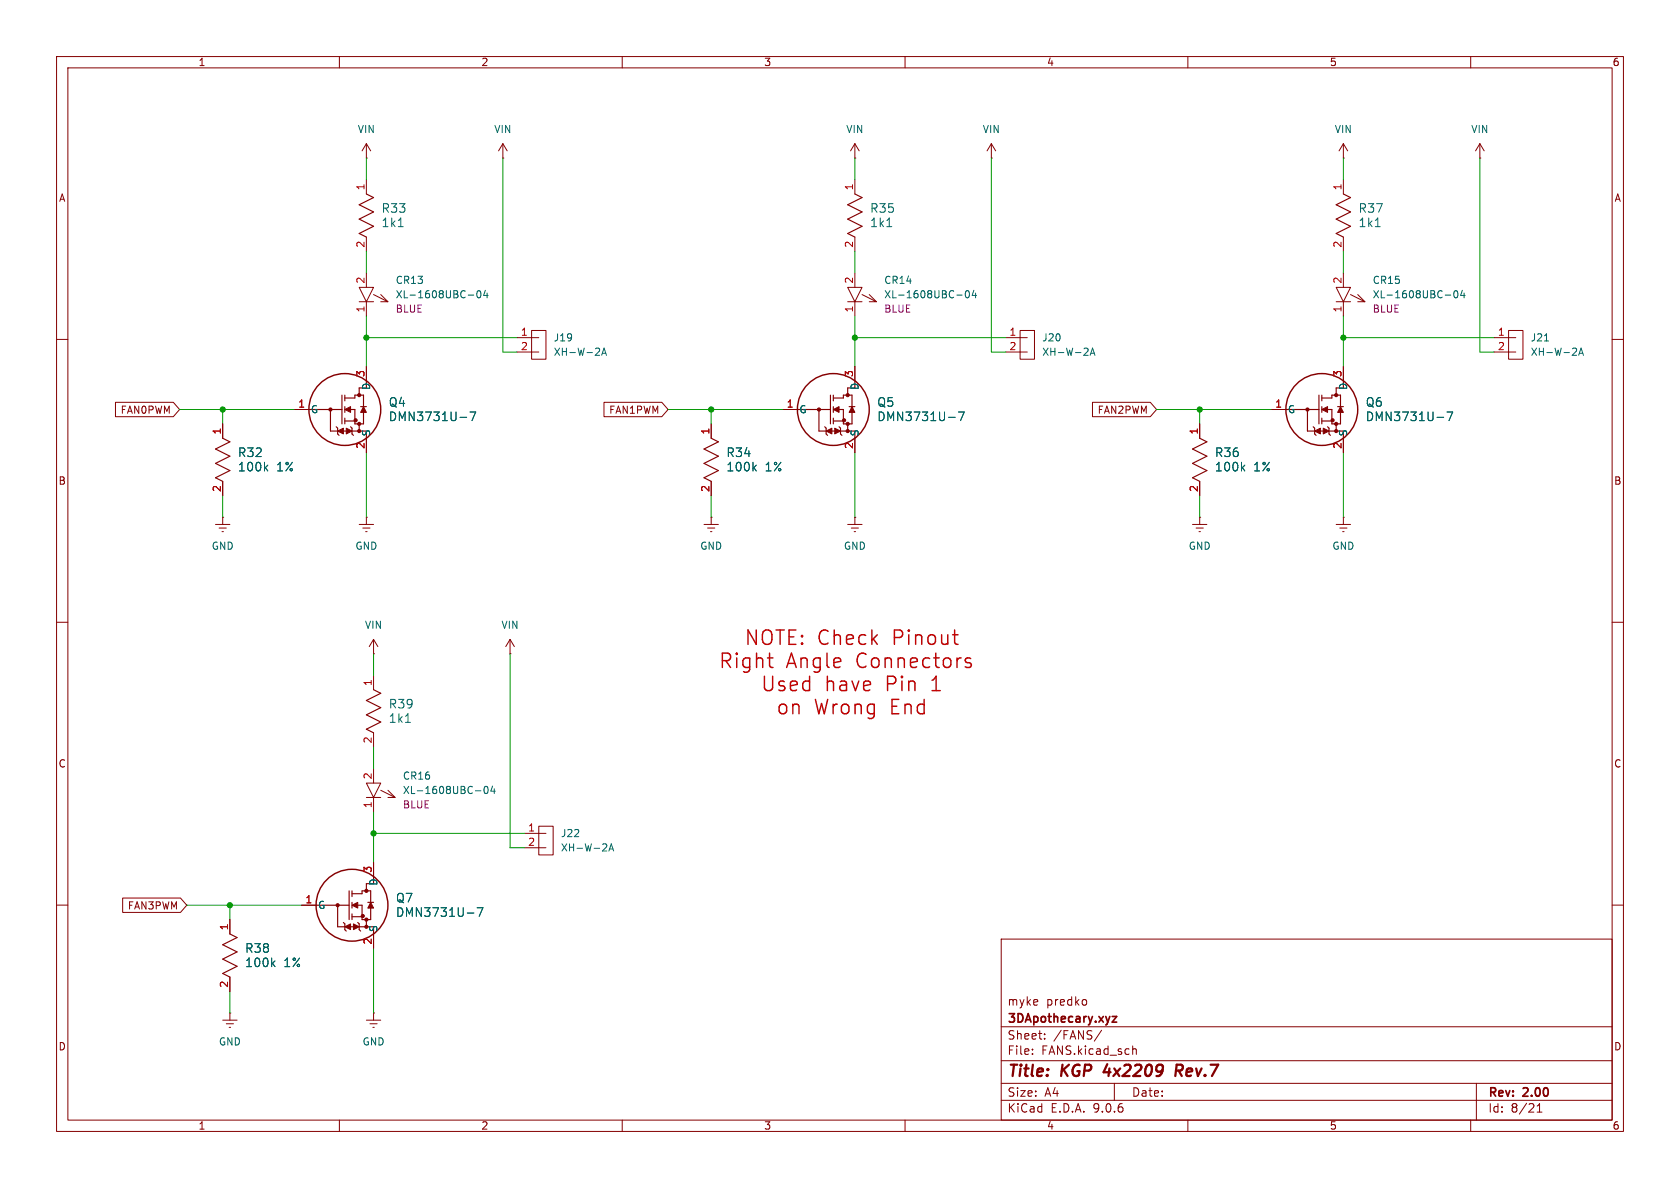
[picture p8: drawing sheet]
<svg xmlns="http://www.w3.org/2000/svg" width="297mm" height="210mm" viewBox="0 0 297 210" stroke-linecap="round" stroke-linejoin="round" font-family="sans-serif">
<defs><g id="words">
<g font-size="3.5" fill="#c20000">
<text x="127" y="118.5">Right</text>
<text x="131.5" y="114.4">NOTE: Check</text>
<text x="139" y="118.5">Angle</text>
<text x="151.4" y="118.5">Connectors</text>
<text x="157.9" y="114.4">Pinout</text>
<text x="134.4" y="122.6">Used</text>
<text x="145.8" y="122.6">have</text>
<text x="156.7" y="122.6">Pin</text>
<text x="164.9" y="122.6">1</text>
<text x="137.1" y="126.7">on Wrong End</text>
</g>
<g font-size="2.8" fill="#840000">
<text x="178" y="190.9">Title:</text>
<text x="187.7" y="190.9">KGP</text>
<text x="196" y="190.9">4x2209</text>
<text x="209.5" y="190.9">Rev.7</text>
</g>
<g font-size="2.1" fill="#006464">
<text x="67.4" y="40.4">1k1</text>
<text x="67.4" y="37.8">R33</text>
<text x="153.7" y="40.4">1k1</text>
<text x="153.7" y="37.8">R35</text>
<text x="240.1" y="40.4">1k1</text>
<text x="240.1" y="37.8">R37</text>
<text x="68.6" y="72.1">Q4</text>
<text x="68.6" y="74.7">DMN3731U-7</text>
<text x="155" y="72.1">Q5</text>
<text x="155" y="74.7">DMN3731U-7</text>
<text x="241.4" y="72.1">Q6</text>
<text x="241.4" y="74.7">DMN3731U-7</text>
<text x="42" y="83.5">100k</text>
<text x="42" y="81">R32</text>
<text x="48.9" y="83.5">1%</text>
<text x="128.3" y="83.5">100k</text>
<text x="128.3" y="81">R34</text>
<text x="135.2" y="83.5">1%</text>
<text x="214.7" y="83.5">100k</text>
<text x="214.7" y="81">R36</text>
<text x="221.6" y="83.5">1%</text>
<text x="68.6" y="125.5">R39</text>
<text x="68.6" y="128">1k1</text>
<text x="69.9" y="159.7">Q7</text>
<text x="69.9" y="162.3">DMN3731U-7</text>
<text x="43.2" y="171.2">100k</text>
<text x="43.2" y="168.6">R38</text>
<text x="50.1" y="171.2">1%</text>
</g>
<g font-size="2.1" fill="#840000">
<text x="178" y="178">myke</text>
<text x="184.9" y="178">predko</text>
<text x="178" y="184">Sheet:</text>
<text x="178" y="181.2">3DApothecary.xyz</text>
<text x="186.2" y="184">/FANS/</text>
<text x="178" y="186.7">File:</text>
<text x="184.1" y="186.7">FANS.kicad_sch</text>
<text x="178" y="196.9">KiCad</text>
<text x="178" y="194.1">Size:</text>
<text x="184.7" y="194.1">A4</text>
<text x="185.7" y="196.9">E.D.A.</text>
<text x="193.3" y="196.9">9.0.6</text>
<text x="200" y="194.1">Date:</text>
<text x="263" y="194.3">Rev:</text>
<text x="263" y="196.9">Id:</text>
<text x="267.1" y="196.9">8/21</text>
<text x="269.4" y="194.3">2.00</text>
</g>
<g font-size="1.8" fill="#840000">
<text x="35" y="11.9">1</text>
<text x="85" y="11.9">2</text>
<text x="135" y="11.9">3</text>
<text x="185" y="11.9">4</text>
<text x="235" y="11.9">5</text>
<text x="285" y="11.9">6</text>
<text x="10.3" y="35.9">A</text>
<text x="285.3" y="35.9">A</text>
<text x="21.2" y="73.3">FAN0PWM</text>
<text x="107.6" y="73.3">FAN1PWM</text>
<text x="193.9" y="73.3">FAN2PWM</text>
<text x="10.3" y="85.9">B</text>
<text x="285.3" y="85.9">B</text>
<text x="10.3" y="135.9">C</text>
<text x="285.3" y="135.9">C</text>
<text x="22.5" y="161">FAN3PWM</text>
<text x="10.3" y="185.9">D</text>
<text x="285.3" y="185.9">D</text>
<text x="35" y="199.9">1</text>
<text x="85" y="199.9">2</text>
<text x="135" y="199.9">3</text>
<text x="185" y="199.9">4</text>
<text x="235" y="199.9">5</text>
<text x="285" y="199.9">6</text>
</g>
<g font-size="1.8" fill="#006464">
<text x="63.2" y="23.7">VIN</text>
<text x="87.3" y="23.7">VIN</text>
<text x="149.5" y="23.7">VIN</text>
<text x="173.6" y="23.7">VIN</text>
<text x="235.9" y="23.7">VIN</text>
<text x="260" y="23.7">VIN</text>
<text x="69.9" y="52.9">XL-1608UBC-04</text>
<text x="69.9" y="50.4">CR13</text>
<text x="156.2" y="52.9">XL-1608UBC-04</text>
<text x="156.2" y="50.4">CR14</text>
<text x="242.6" y="52.9">XL-1608UBC-04</text>
<text x="242.6" y="50.4">CR15</text>
<text x="97.8" y="63.1">XH-W-2A</text>
<text x="97.8" y="60.6">J19</text>
<text x="184.2" y="63.1">XH-W-2A</text>
<text x="184.2" y="60.6">J20</text>
<text x="270.5" y="63.1">XH-W-2A</text>
<text x="270.5" y="60.6">J21</text>
<text x="65.6" y="69" transform="rotate(-90 65.6 69)">D</text>
<text x="152" y="69" transform="rotate(-90 152 69)">D</text>
<text x="238.4" y="69" transform="rotate(-90 238.4 69)">D</text>
<text x="54.9" y="73.3">G</text>
<text x="65.6" y="77.2" transform="rotate(-90 65.6 77.2)">S</text>
<text x="141.2" y="73.3">G</text>
<text x="152" y="77.2" transform="rotate(-90 152 77.2)">S</text>
<text x="227.6" y="73.3">G</text>
<text x="238.4" y="77.2" transform="rotate(-90 238.4 77.2)">S</text>
<text x="37.3" y="97.4">GND</text>
<text x="62.7" y="97.4">GND</text>
<text x="123.7" y="97.4">GND</text>
<text x="149.1" y="97.4">GND</text>
<text x="210.1" y="97.4">GND</text>
<text x="235.5" y="97.4">GND</text>
<text x="64.4" y="111.4">VIN</text>
<text x="88.6" y="111.4">VIN</text>
<text x="71.1" y="140.6">XL-1608UBC-04</text>
<text x="71.1" y="138">CR16</text>
<text x="99.1" y="148.2">J22</text>
<text x="99.1" y="150.7">XH-W-2A</text>
<text x="56.1" y="160.9">G</text>
<text x="66.9" y="156.7" transform="rotate(-90 66.9 156.7)">D</text>
<text x="66.9" y="164.8" transform="rotate(-90 66.9 164.8)">S</text>
<text x="38.6" y="185">GND</text>
<text x="64" y="185">GND</text>
</g>
<g font-size="1.8" fill="#a90000">
<text x="64.5" y="33.7" transform="rotate(-90 64.5 33.7)">1</text>
<text x="150.9" y="33.7" transform="rotate(-90 150.9 33.7)">1</text>
<text x="237.2" y="33.7" transform="rotate(-90 237.2 33.7)">1</text>
<text x="64.5" y="43.9" transform="rotate(-90 64.5 43.9)">2</text>
<text x="150.9" y="43.9" transform="rotate(-90 150.9 43.9)">2</text>
<text x="237.2" y="43.9" transform="rotate(-90 237.2 43.9)">2</text>
<text x="64.5" y="50.2" transform="rotate(-90 64.5 50.2)">2</text>
<text x="150.9" y="50.2" transform="rotate(-90 150.9 50.2)">2</text>
<text x="237.2" y="50.2" transform="rotate(-90 237.2 50.2)">2</text>
<text x="64.5" y="55.3" transform="rotate(-90 64.5 55.3)">1</text>
<text x="92" y="59.4">1</text>
<text x="150.9" y="55.3" transform="rotate(-90 150.9 55.3)">1</text>
<text x="178.4" y="59.4">1</text>
<text x="237.2" y="55.3" transform="rotate(-90 237.2 55.3)">1</text>
<text x="264.7" y="59.4">1</text>
<text x="92" y="62">2</text>
<text x="178.4" y="62">2</text>
<text x="264.7" y="62">2</text>
<text x="64.5" y="66.7" transform="rotate(-90 64.5 66.7)">3</text>
<text x="150.9" y="66.7" transform="rotate(-90 150.9 66.7)">3</text>
<text x="237.2" y="66.7" transform="rotate(-90 237.2 66.7)">3</text>
<text x="39.1" y="76.9" transform="rotate(-90 39.1 76.9)">1</text>
<text x="52.6" y="72.1">1</text>
<text x="125.5" y="76.9" transform="rotate(-90 125.5 76.9)">1</text>
<text x="139" y="72.1">1</text>
<text x="211.8" y="76.9" transform="rotate(-90 211.8 76.9)">1</text>
<text x="225.4" y="72.1">1</text>
<text x="64.5" y="79.4" transform="rotate(-90 64.5 79.4)">2</text>
<text x="150.9" y="79.4" transform="rotate(-90 150.9 79.4)">2</text>
<text x="237.2" y="79.4" transform="rotate(-90 237.2 79.4)">2</text>
<text x="39.1" y="87.1" transform="rotate(-90 39.1 87.1)">2</text>
<text x="125.5" y="87.1" transform="rotate(-90 125.5 87.1)">2</text>
<text x="211.8" y="87.1" transform="rotate(-90 211.8 87.1)">2</text>
<text x="65.8" y="121.4" transform="rotate(-90 65.8 121.4)">1</text>
<text x="65.8" y="131.5" transform="rotate(-90 65.8 131.5)">2</text>
<text x="65.8" y="137.9" transform="rotate(-90 65.8 137.9)">2</text>
<text x="65.8" y="142.9" transform="rotate(-90 65.8 142.9)">1</text>
<text x="93.3" y="147.1">1</text>
<text x="93.3" y="149.6">2</text>
<text x="65.8" y="154.4" transform="rotate(-90 65.8 154.4)">3</text>
<text x="53.9" y="159.8">1</text>
<text x="40.4" y="164.5" transform="rotate(-90 40.4 164.5)">1</text>
<text x="65.8" y="167.1" transform="rotate(-90 65.8 167.1)">2</text>
<text x="40.4" y="174.7" transform="rotate(-90 40.4 174.7)">2</text>
</g>
<g font-size="1.8" fill="#840084">
<text x="69.9" y="55.5">BLUE</text>
<text x="156.2" y="55.5">BLUE</text>
<text x="242.6" y="55.5">BLUE</text>
<text x="71.1" y="143.1">BLUE</text>
</g>
</g></defs>
<g fill="none" stroke="#840000" stroke-width=".18">
<path d="M10 10h277v190h-277zM12 12h273v186h-273zM60 10v2M110 10v2M160 10v2M210 10v2M260 10v2M64.8 27.9h.1M64.8 25.4l-.8 1.3M64.8 25.4l.7 1.3M64.8 25.4v2.5M64.8 31.8v2.5"/>
<path d="M88.9 27.9h.1M88.9 25.4l-.8 1.3M88.9 25.4l.8 1.3M88.9 25.4v2.5M151.1 27.9h.1M151.1 25.4l-.7 1.3M151.1 25.4l.8 1.3M151.1 25.4v2.5M151.1 31.8v2.5M175.3 27.9h.1M175.3 25.4l-.8 1.3M175.3 25.4l.7 1.3"/>
<path d="M175.3 25.4v2.5M237.5 27.9h.1M237.5 25.4v2.5M237.5 31.8v2.5M237.5 25.4l-.8 1.3M237.5 25.4l.8 1.3M261.6 27.9h.1M261.6 25.4l-.7 1.3M261.6 25.4l.8 1.3M261.6 25.4v2.5M63.5 50.8h2.5l-1.2 2.5zM63.5 53.3h2.5"/>
<path d="M64.8 41.9v2.6M64.8 48.3v2.5M64.8 53.3v2.6M66 52.1l2.6 1.2h-1.3M67.3 52.1l1.3 1.2M91.4 59.7h3.8M94 58.4h2.5v5.1h-2.5zM149.9 50.8h2.5l-1.3 2.5zM149.9 53.3h2.5M151.1 41.9v2.6M151.1 48.3v2.5M151.1 53.3v2.6"/>
<path d="M152.4 52.1l2.5 1.2h-1.2M153.7 52.1l1.2 1.2M177.8 59.7h3.8M180.3 58.4h2.6v5.1h-2.6zM236.2 50.8h2.6l-1.3 2.5zM236.2 53.3h2.6M237.5 41.9v2.6M237.5 48.3v2.5M237.5 53.3v2.6M238.8 52.1l2.5 1.2h-1.3M240 52.1l1.3 1.2M264.2 59.7h3.8"/>
<path d="M266.7 58.4h2.5v5.1h-2.5zM10 60h2M20.4 71.1h10.2l1.1 1.3-1.1 1.3h-10.2zM39.4 74.9v2.6M52.1 72.4h2.5M64.8 64.8v2.5M64.8 77.5v2.5M91.4 62.2h3.8M106.8 71.1h10.2l1.1 1.3-1.1 1.3h-10.2zM125.7 74.9v2.6M138.4 72.4h2.6M151.1 64.8v2.5"/>
<path d="M151.1 77.5v2.5M177.8 62.2h3.8M193.1 71.1h10.3l1.1 1.3-1.1 1.3h-10.3zM212.1 74.9v2.6M224.8 72.4h2.5M237.5 64.8v2.5M237.5 77.5v2.5M264.2 62.2h3.8M285 60h2M38.1 92.7h2.5M38.7 93.3h1.3M39.2 94h.3"/>
<path d="M39.4 91.4h.1M39.4 85.1v2.5M39.4 91.4v1.3M63.5 92.7h2.5M64.1 93.3h1.3M64.6 94h.3M64.8 91.4h.1M64.8 91.4v1.3M124.5 92.7h2.5M125.1 93.3h1.3M125.6 94h.3M125.7 91.4h.1"/>
<path d="M125.7 85.1v2.5M125.7 91.4v1.3M149.9 92.7h2.5M150.5 93.3h1.3M151 94h.3M151.1 91.4h.1M151.1 91.4v1.3M210.8 92.7h2.6M211.5 93.3h1.2M212 94h.2M212.1 91.4h.1M212.1 85.1v2.5"/>
<path d="M212.1 91.4v1.3M236.2 92.7h2.6M236.9 93.3h1.2M237.4 94h.2M237.5 91.4h.1M237.5 91.4v1.3M10 110h2M66 115.6h.1M66 113v2.6M66 119.4v2.5M66 113l-.7 1.3M66 113l.8 1.3"/>
<path d="M90.2 115.6h.1M90.2 113l-.8 1.3M90.2 113l.7 1.3M90.2 113v2.6M285 110h2M64.8 138.4h2.5l-1.3 2.6zM66 129.5v2.6M66 135.9v2.5M67.3 139.7l2.5 1.3h-1.2M68.6 139.7l1.2 1.3M21.7 158.7h10.2l1.1 1.3-1.1 1.3h-10.2zM64.8 141h2.5"/>
<path d="M66 141v2.5M66 152.4v2.5M92.7 147.3h3.8M92.7 149.9h3.8M95.2 146.1h2.6v5h-2.6zM10 160h2M40.6 179.1h.1M40.6 162.6v2.5M40.6 172.7v2.6M40.6 179.1v1.2M53.3 160h2.6M66 179.1h.1"/>
<path d="M66 165.1v2.5M66 179.1v1.2M177 166h108v32h-108zM192 176.8l.1 .2v.4l-.1 .2M285 160h2M39.4 180.3h2.5M40 181h1.3M40.5 181.6h.3M60 198v2M64.8 180.3h2.5M65.4 181h1.3M65.9 181.6h.3"/>
<path d="M110 198v2M160 198v2M177 194.5h108M177 191.5h108M177 187.5h108M177 181.5h108M182.5 186.3v.1M182.5 185.5v.1M184.7 183.6v.1M184.7 182.8v.1M194.7 182.1l-1.2 2M197 191.5v3"/>
<path d="M200.2 184.9v1.5M200.2 185.5l.3-.1 .3 .1 .1 .9M210 198v2M260 198v2M261 191.5v6.5M271.7 196.6h.9M271.7 195.5l.5-.4v1.5"/>
</g>
<path d="M195.8 188.1l-.7 1.4h1.2M208.4 189.3l.5 .9M208.8 188.2h-.8l-.2 2M208.9 189.2l-1 .1" fill="none" stroke="#840000" stroke-width=".4"/>
<path d="M196.6 179.7h.8l-.8 1h.8" fill="none" stroke="#840000" stroke-width=".3"/>
<g fill="none" stroke="#840000" stroke-width=".2">
<path d="M64.8 34.3l1.2 .6-2.5 1.3 2.5 1.3-2.5 1.2 2.5 1.3-2.5 1.3 1.3 .6M151.1 34.3l1.3 .6-2.5 1.3 2.5 1.3-2.5 1.2 2.5 1.3-2.5 1.3 1.2 .6M237.5 34.3l1.3 .6-2.6 1.3 2.6 1.3-2.6 1.2 2.6 1.3-2.6 1.3 1.3 .6M39.4 77.5l1.2 .6-2.5 1.3 2.5 1.2-2.5 1.3 2.5 1.3-2.5 1.3 1.3 .6M54.6 72.4h5.9M58.4 72.4v3.8h1.3M59.4 75.4l.3 .3v1l.2 .3M60.5 69.9v5M60.7 76.2h.5M61 70.4h1.7v-.5h1.6v2M61 69.9v1M61 71.9v1"/>
<path d="M61 73.9v1M61 74.4h1.7M62 72.4h.7v2.5h1.6v-2M62 75.4l.2 .3v1l.3 .3M62.2 76.2h2.6M63.5 74.9v1.3M63.8 71.9h1M64.8 68.6h-1.3v1.3M125.7 77.5l1.3 .6-2.5 1.3 2.5 1.2-2.5 1.3 2.5 1.3-2.5 1.3 1.2 .6M141 72.4h5.8M144.8 72.4v3.8h1.2M145.8 75.4l.2 .3v1l.3 .3"/>
<path d="M146.8 69.9v5M147.1 76.2h.5M147.3 70.4h1.8v-.5h1.5v2M147.3 74.4h1.8M147.3 69.9v1M147.3 71.9v1M147.3 73.9v1M148.3 72.4h.8v2.5h1.5v-2M148.3 75.4l.3 .3v1l.2 .3M148.6 76.2h2.5M149.9 74.9v1.3M150.1 71.9h1"/>
<path d="M151.1 68.6h-1.2v1.3M212.1 77.5l1.3 .6-2.6 1.3 2.6 1.2-2.6 1.3 2.6 1.3-2.6 1.3 1.3 .6M227.3 72.4h5.9M231.1 72.4v3.8h1.3M232.2 75.4l.2 .3v1l.3 .3M233.2 69.9v5M233.4 76.2h.5M233.7 70.4h1.8v-.5h1.5v2M233.7 74.4h1.8M233.7 69.9v1M233.7 71.9v1M233.7 73.9v1"/>
<path d="M234.7 72.4h.8v2.5h1.5v-2M234.7 75.4l.2 .3v1l.3 .3M234.9 76.2h2.6M236.2 74.9v1.3M236.5 71.9h1M237.5 68.6h-1.3v1.3M66 121.9l1.3 .7-2.5 1.2 2.5 1.3-2.5 1.3 2.5 1.2-2.5 1.3 1.2 .6M61.7 157.5v5.1M62.2 157.5v1M62.2 159.5v1M62.2 158h1.8v-.5h1.5v2M65 159.5h1"/>
<path d="M66 156.2h-1.2v1.3M40.6 165.1l1.3 .6-2.5 1.3 2.5 1.3-2.5 1.2 2.5 1.3-2.5 1.3 1.2 .6M55.9 160h5.8M59.7 160v3.8h1.3M60.7 163.1l.3 .2v1l.2 .3M62 163.8h.5M62.2 161.5v1.1M62.2 162.1h1.8M63.2 163.1l.3 .2v1l.3 .3M63.2 160h.8v2.6h1.5v-2.1M63.5 163.8h2.5M64.8 162.6v1.2"/>
</g>
<g fill="#840000" stroke="#840000" stroke-width=".18">
<path d="M59.7 76.2l1-.5v1z"/>
<path d="M61 72.4l1-.5v1z"/>
<path d="M61.2 75.7l1 .5-1 .5z"/>
<path d="M64.3 71.9l.5 1h-1z"/>
<path d="M146 76.2l1.1-.5v1z"/>
<path d="M147.3 72.4l1-.5v1z"/>
<path d="M147.6 75.7l1 .5-1 .5z"/>
<path d="M150.6 71.9l.5 1h-1z"/>
<path d="M61 163.8l1-.5v1z"/>
<path d="M62.2 160l1-.5v1z"/>
<path d="M62.5 163.3l1 .5-1 .5z"/>
<path d="M65.5 159.5l.5 1h-1z"/>
<path d="M232.4 76.2l1-.5v1z"/>
<path d="M233.7 72.4l1-.5v1z"/>
<path d="M233.9 75.7l1 .5-1 .5z"/>
<path d="M237 71.9l.5 1h-1z"/>
<circle cx="58.4" cy="72.4" r=".28"/>
<circle cx="62.9" cy="74.3" r=".28"/>
<circle cx="63.5" cy="69.9" r=".28"/>
<circle cx="63.5" cy="74.9" r=".28"/>
<circle cx="63.5" cy="76.2" r=".28"/>
<circle cx="144.8" cy="72.4" r=".28"/>
<circle cx="149.2" cy="74.3" r=".28"/>
<circle cx="149.9" cy="69.9" r=".28"/>
<circle cx="149.9" cy="74.9" r=".28"/>
<circle cx="149.9" cy="76.2" r=".28"/>
<circle cx="59.7" cy="160" r=".28"/>
<circle cx="64.1" cy="161.9" r=".28"/>
<circle cx="64.8" cy="157.5" r=".28"/>
<circle cx="64.8" cy="162.6" r=".28"/>
<circle cx="64.8" cy="163.8" r=".28"/>
<circle cx="231.1" cy="72.4" r=".28"/>
<circle cx="235.6" cy="74.3" r=".28"/>
<circle cx="236.2" cy="69.9" r=".28"/>
<circle cx="236.2" cy="74.9" r=".28"/>
<circle cx="236.2" cy="76.2" r=".28"/>
</g>
<g fill="none" stroke="#840000" stroke-width=".25">
<circle cx="61" cy="72.4" r="6.3"/>
<circle cx="147.3" cy="72.4" r="6.3"/>
<circle cx="233.7" cy="72.4" r="6.3"/>
<circle cx="62.2" cy="160" r="6.3"/>
</g>
<g fill="none" stroke="#006464" stroke-width=".18">
<path d="M70.4 40.1h.9M82.8 52.2h.9M84.4 51.5l.2-.1a.68 .68 0 0 1 .4 .6 .68 .68 0 0 1-.4 .6l-.2-.1-.1-.3zM85.8 51.3l-.3 .9h.8M86.1 51.8v.8M156.8 40.1h.8M169.1 52.2h1M170.8 51.5l.2-.1a.68 .68 0 0 1 .4 .6 .68 .68 0 0 1-.4 .6l-.2-.1-.1-.3zM172.2 51.3l-.3 .9h.7M172.5 51.8v.8M243.1 40.1h.9M255.5 52.2h1"/>
<path d="M257.1 51.5l.2-.1a.68 .68 0 0 1 .5 .6 .68 .68 0 0 1-.5 .6l-.2-.1-.1-.3zM258.5 51.3l-.3 .9h.8M258.8 51.8v.8M81.3 73.8h1.2M83.1 72.8h1l-.7 1.6M105.8 61.5l.2 .3-.1 .3-.7 .7h.8M106.4 62.8l.4-1.3 .4 1.3M106.5 62.4h.6M167.7 73.8h1.2M169.4 72.8h1.1l-.7 1.6M192.1 61.5l.3 .3-.1 .3-.7 .7h.8M192.7 62.8l.5-1.3 .4 1.3"/>
<path d="M192.8 62.4h.7M254.1 73.8h1.1M255.8 72.8h1l-.6 1.6M273 60.3h.8M278.5 61.5l.2 .3v.3l-.8 .7h.8M279.1 62.8l.4-1.3 .4 1.3M279.2 62.4h.6M46.9 82.7l.4 .5M47.3 82.2l-.5 .6M133.3 82.7l.4 .5M133.7 82.2l-.6 .6M219.6 82.7l.5 .5"/>
<path d="M220.1 82.2l-.6 .6M71.7 127.7h.9M84.1 139.8h.9M85.7 139.1l.2-.1a.68 .68 0 0 1 .4 .6 .68 .68 0 0 1-.4 .7l-.2-.1-.1-.4zM87.1 138.9l-.3 1h.8M87.4 139.4v.9M107 149.2l.3 .2-.1 .3-.7 .7h.8M107.6 150.4l.5-1.2 .4 1.2M107.8 150.1h.6M48.2 170.3l.4 .6M48.6 169.9l-.6 .5M82.6 161.4h1.2"/>
<path d="M84.4 160.5h1l-.7 1.5"/>
</g>
<g fill="none" stroke="#009600" stroke-width=".18">
<path d="M64.8 27.9v3.9M88.9 27.9v34.3h2.5M151.1 27.9v3.9M175.3 27.9v34.3h2.5M237.5 27.9v3.9M261.6 27.9v34.3h2.6M64.8 59.7h26.6M64.8 44.5v3.8M64.8 55.9v8.9M151.1 44.5v3.8M151.1 55.9v8.9M151.1 59.7h26.7"/>
<path d="M237.5 44.5v3.8M237.5 55.9v8.9M237.5 59.7h26.7M31.7 72.4h20.4M39.4 72.4v2.5M118.1 72.4h20.3M125.7 72.4v2.5M204.5 72.4h20.3M212.1 72.4v2.5M39.4 87.6v3.8M64.8 80v11.4M125.7 87.6v3.8"/>
<path d="M151.1 80v11.4M212.1 87.6v3.8M237.5 80v11.4M66 115.6v3.8M90.2 115.6v34.3h2.5M66 132.1v3.8M66 143.5v8.9M66 147.3h26.7M33 160h20.3M40.6 160v2.6M40.6 175.3v3.8M66 167.6v11.5"/>
</g>
<g fill="#009600" stroke="#009600" stroke-width=".18">
<circle cx="66" cy="147.3" r=".46"/>
<circle cx="64.8" cy="59.7" r=".46"/>
<circle cx="39.4" cy="72.4" r=".46"/>
<circle cx="40.6" cy="160" r=".46"/>
<circle cx="212.1" cy="72.4" r=".46"/>
<circle cx="151.1" cy="59.7" r=".46"/>
<circle cx="125.7" cy="72.4" r=".46"/>
<circle cx="237.5" cy="59.7" r=".46"/>
</g>
<use href="#words"/>
</svg>
